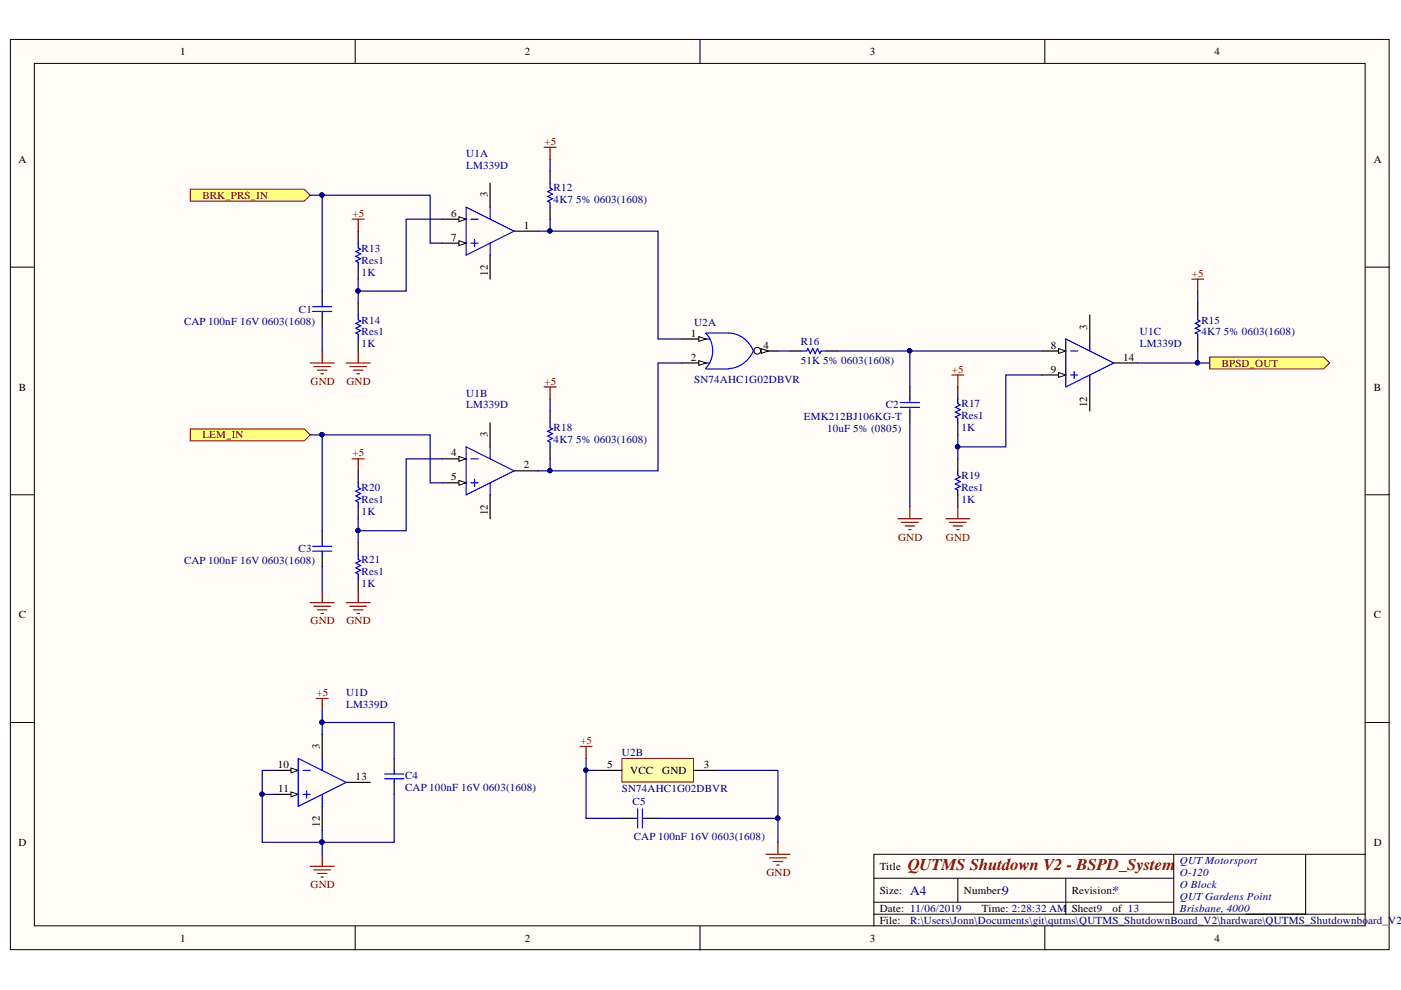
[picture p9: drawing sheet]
<svg xmlns="http://www.w3.org/2000/svg" width="297mm" height="210mm" viewBox="0 0 297 210" stroke-linecap="round" stroke-linejoin="round" font-family="sans-serif">
<defs><g id="words">
<text font-size="3.5" fill="#800000" x="192.4" y="184.5">QUTMS Shutdown V2 - BSPD_System</text>
<g font-size="2.8" fill="#000080">
<text x="193" y="189.7">A4</text>
<text x="212.5" y="189.7">9</text>
<text x="235.9" y="189.7">*</text>
</g>
<g font-size="2.3">
<text x="38.2" y="11.7">1</text>
<text x="111.3" y="11.7">2</text>
<text x="184.4" y="11.7">3</text>
<text x="257.5" y="11.7">4</text>
<text x="3.9" y="34.5">A</text>
<text x="291.3" y="34.5">A</text>
<text x="103.4" y="41.9" transform="rotate(-90 103.4 41.9)">3</text>
<text x="95.6" y="46">6</text>
<text x="95.6" y="51.1">7</text>
<text x="111" y="48.6">1</text>
<text x="103.4" y="58.4" transform="rotate(-90 103.4 58.4)">12</text>
<text x="146.5" y="71.4">1</text>
<text x="230.5" y="69.9" transform="rotate(-90 230.5 69.9)">3</text>
<text x="146.5" y="76.5">2</text>
<text x="161.9" y="73.9">4</text>
<text x="222.8" y="73.9">8</text>
<text x="238.1" y="76.5">14</text>
<text x="4" y="82.8">B</text>
<text x="222.8" y="79">9</text>
<text x="291.3" y="82.8">B</text>
<text x="230.5" y="86.4" transform="rotate(-90 230.5 86.4)">12</text>
<text x="103.4" y="92.7" transform="rotate(-90 103.4 92.7)">3</text>
<text x="95.6" y="96.8">4</text>
<text x="95.6" y="101.8">5</text>
<text x="111" y="99.3">2</text>
<text x="103.4" y="109.3" transform="rotate(-90 103.4 109.3)">12</text>
<text x="4" y="131.1">C</text>
<text x="291.3" y="131.1">C</text>
<text x="67.8" y="158.7" transform="rotate(-90 67.8 158.7)">3</text>
<text x="58.9" y="162.8">10</text>
<text x="59" y="168">11</text>
<text x="75.4" y="165.4">13</text>
<text x="128.7" y="162.8">5</text>
<text x="133.6" y="164.2">VCC</text>
<text x="140.4" y="164.2">GND</text>
<text x="149.2" y="162.8">3</text>
<text x="3.9" y="179.4">D</text>
<text x="67.8" y="175.3" transform="rotate(-90 67.8 175.3)">12</text>
<text x="291.3" y="179.4">D</text>
<text x="186.5" y="184.5">Title</text>
<text x="186.5" y="189.5">Size:</text>
<text x="204.4" y="189.5">Number:</text>
<text x="227.2" y="189.5">Revision:</text>
<text x="186.5" y="193.3">Date: 11/06/2019</text>
<text x="186.5" y="195.9">File:</text>
<text x="208.2" y="193.3">Time: 2:28:32 AM</text>
<text x="227.2" y="193.3">Sheet9</text>
<text x="235.9" y="193.3">of 13</text>
<text x="38.2" y="199.7">1</text>
<text x="111.3" y="199.7">2</text>
<text x="184.4" y="199.7">3</text>
<text x="257.5" y="199.7">4</text>
</g>
<g font-size="2.3" fill="#000080">
<text x="98.8" y="33.2">U1A</text>
<text x="98.8" y="35.8">LM339D</text>
<text x="117.4" y="40.6">R12</text>
<text x="117.4" y="43.1">4K7</text>
<text x="122.2" y="43.1">5% 0603(1608)</text>
<text x="76.7" y="53.4">R13</text>
<text x="76.7" y="58.4">1K</text>
<text x="76.7" y="55.9">Res1</text>
<text x="39" y="68.8">CAP 100nF 16V 0603(1608)</text>
<text x="63.4" y="66.3">C1</text>
<text x="76.7" y="68.6">R14</text>
<text x="76.7" y="71.1">Res1</text>
<text x="147.2" y="69.1">U2A</text>
<text x="241.7" y="71.1">U1C</text>
<text x="254.7" y="68.6">R15</text>
<text x="254.7" y="71.1">4K7</text>
<text x="259.5" y="71.1">5% 0603(1608)</text>
<text x="76.7" y="73.7">1K</text>
<text x="169.8" y="73.2">R16</text>
<text x="169.8" y="77.2">51K 5% 0603(1608)</text>
<text x="241.7" y="73.7">LM339D</text>
<text x="147.2" y="81.3">SN74AHC1G02DBVR</text>
<text x="98.8" y="84.1">U1B</text>
<text x="98.8" y="86.6">LM339D</text>
<text x="170.4" y="89.1">EMK212BJ106KG-T</text>
<text x="187.8" y="86.6">C2</text>
<text x="203.9" y="86.4">R17</text>
<text x="203.9" y="88.9">Res1</text>
<text x="117.4" y="91.4">R18</text>
<text x="117.4" y="94">4K7</text>
<text x="122.2" y="94">5% 0603(1608)</text>
<text x="175.3" y="91.7">10uF 5% (0805)</text>
<text x="203.9" y="91.4">1K</text>
<text x="203.9" y="101.6">R19</text>
<text x="76.7" y="104.2">R20</text>
<text x="76.7" y="106.7">Res1</text>
<text x="203.9" y="106.7">1K</text>
<text x="203.9" y="104.2">Res1</text>
<text x="76.7" y="109.3">1K</text>
<text x="39" y="119.7">CAP 100nF 16V 0603(1608)</text>
<text x="63.3" y="117.1">C3</text>
<text x="76.7" y="119.4">R21</text>
<text x="76.7" y="124.5">1K</text>
<text x="76.7" y="122">Res1</text>
<text x="73.4" y="147.6">U1D</text>
<text x="73.4" y="150.1">LM339D</text>
<text x="131.8" y="160.3">U2B</text>
<text x="85.9" y="165.2">C4</text>
<text x="85.9" y="167.7">CAP 100nF 16V 0603(1608)</text>
<text x="131.8" y="168">SN74AHC1G02DBVR</text>
<text x="134.1" y="170.8">C5</text>
<text x="134.4" y="178.1">CAP 100nF 16V 0603(1608)</text>
<text x="250.2" y="183.2">QUT Motorsport</text>
<text x="250.2" y="185.7">O-120</text>
<text x="250.2" y="188.3">O Block</text>
<text x="250.2" y="190.8">QUT Gardens Point</text>
<text x="193" y="195.9">R:\Users\Jonn\Documents\git\qutms\QUTMS_ShutdownBoard_V2\hardware\QUTMS_Shutdownbo</text>
<text x="250.2" y="193.3">Brisbane, 4000</text>
<text x="290.1" y="195.9">ard_V2\B</text>
</g>
<g font-size="2.3" fill="#800000">
<text x="115.4" y="30.7">+5</text>
<text x="42.9" y="42.1">BRK_PRS_IN</text>
<text x="74.7" y="46">+5</text>
<text x="252.7" y="58.7">+5</text>
<text x="259" y="77.7">BPSD_OUT</text>
<text x="65.8" y="81.5">GND</text>
<text x="73.5" y="81.5">GND</text>
<text x="115.4" y="81.5">+5</text>
<text x="201.8" y="79">+5</text>
<text x="42.9" y="93">LEM_IN</text>
<text x="74.7" y="96.8">+5</text>
<text x="190.4" y="114.6">GND</text>
<text x="200.6" y="114.6">GND</text>
<text x="65.8" y="132.4">GND</text>
<text x="73.5" y="132.4">GND</text>
<text x="67.1" y="147.6">+5</text>
<text x="123" y="157.7">+5</text>
<text x="162.5" y="185.7">GND</text>
<text x="65.8" y="188.3">GND</text>
</g>
</g></defs>
<g fill="#fffcf8" stroke="#000" stroke-width=".21">
<path d="M2.2 8.4h292.3v193h-292.3z"/>
<path d="M7.3 13.4h282.1v182.9h-282.1z"/>
</g>
<g fill="none" stroke="#000" stroke-width=".21">
<path d="M75.3 8.4v5M148.4 8.4v5M221.5 8.4v5M2.2 56.6h5.1M289.5 56.6h5.1M2.2 104.9h5.1M289.5 104.9h5.1M2.2 153.2h5.1M289.5 153.2h5.1M75.3 196.4v5.1M148.4 196.4v5.1M185.3 186.2h63.6"/>
<path d="M185.3 193.8h104.2M185.3 191.3h63.6M203.1 186.2v5.1M221.5 196.4v5.1M226 186.2v7.6M248.9 181.1v12.7M276.8 181.1h-91.5v15.3M289.5 181.1h-12.7v12.7"/>
</g>
<g fill="#ffff80" stroke="#800000" stroke-width=".21">
<path d="M256.5 75.7h24.1l1.3 1.3-1.3 1.2h-24.1z" fill-rule="evenodd"/>
<path d="M40.3 40.1h24.2l1.3 1.3-1.3 1.3h-24.2z" fill-rule="evenodd"/>
<path d="M40.3 90.9h24.2l1.3 1.3-1.3 1.3h-24.2z" fill-rule="evenodd"/>
</g>
<path d="M93.7 46.5h5.1M109 49h5.1" fill="none" stroke="#000" stroke-width=".25"/>
<path d="M97.3 46l1.5 .5-1.5 .5z" fill="#fffcf8"/>
<path d="M97.3 46l1.5 .5-1.5 .5z" fill="none" stroke="#000" stroke-width=".21"/>
<path d="M93.7 51.6h5.1" fill="none" stroke="#000" stroke-width=".25"/>
<path d="M97.3 51l1.5 .6-1.5 .5z" fill="#fffcf8"/>
<path d="M97.3 51l1.5 .6-1.5 .5z" fill="none" stroke="#000" stroke-width=".21"/>
<path d="M98.8 43.9l10.2 5.1-10.2 5.1zM99.8 46.5h1.6M99.8 51.6h1.6M100.6 50.8v1.5M103.9 43.9v2.6M103.9 51.6v2.5" fill="none" stroke="#00f" stroke-width=".25"/>
<path d="M103.9 38.9v5M103.9 54.1v5.1M93.7 97.3h5.1M109 99.8h5.1" fill="none" stroke="#000" stroke-width=".25"/>
<path d="M97.3 96.8l1.5 .5-1.5 .5z" fill="#fffcf8"/>
<path d="M97.3 96.8l1.5 .5-1.5 .5z" fill="none" stroke="#000" stroke-width=".21"/>
<path d="M93.7 102.4h5.1" fill="none" stroke="#000" stroke-width=".25"/>
<path d="M97.3 101.9l1.5 .5-1.5 .5z" fill="#fffcf8"/>
<path d="M97.3 101.9l1.5 .5-1.5 .5z" fill="none" stroke="#000" stroke-width=".21"/>
<path d="M98.8 94.7l10.2 5.1-10.2 5.1zM99.8 97.3h1.6M103.9 94.7v2.6M99.8 102.4h1.6M100.6 101.6v1.5M103.9 102.4v2.5" fill="none" stroke="#00f" stroke-width=".25"/>
<path d="M103.9 89.7v5M103.9 104.9v5.1M58.1 163.3h5.1" fill="none" stroke="#000" stroke-width=".25"/>
<path d="M61.7 162.8l1.5 .5-1.5 .6z" fill="#fffcf8"/>
<path d="M61.7 162.8l1.5 .5-1.5 .6z" fill="none" stroke="#000" stroke-width=".21"/>
<path d="M58.1 168.4h5.1" fill="none" stroke="#000" stroke-width=".25"/>
<path d="M61.7 167.9l1.5 .5-1.5 .5z" fill="#fffcf8"/>
<path d="M61.7 167.9l1.5 .5-1.5 .5z" fill="none" stroke="#000" stroke-width=".21"/>
<g fill="none" stroke="#000" stroke-width=".25">
<path d="M116.6 36.3v2.6M75.9 49v2.6M75.9 56.6v2.6M116.6 43.9v2.6M68.3 61.7v2.6M68.3 66.8v2.5M75.9 64.3v2.5M75.9 71.9v2.5M220.9 74.4h5.1M75.9 99.8v2.6M116.6 87.1v2.6M116.6 94.7v2.6"/>
<path d="M68.3 112.5v2.6M68.3 117.6v2.6M75.9 107.4v2.6M75.9 115.1v2.5M75.9 122.7v2.5M68.3 155.7v5.1M68.3 171v5M73.4 165.9h5.1"/>
</g>
<g fill="none" stroke="#00f" stroke-width=".25">
<path d="M116.6 38.9v1l.5 .2-1 .5 1 .5-1 .5 1 .6-1 .5 .5 .2v1M75.9 51.6v1l.6 .2-1.1 .5 1.1 .5-1.1 .5 1.1 .6-1.1 .5 .5 .2v1M66.3 65h4M66.3 66h4M68.3 64.3v.7M68.3 66v.8M75.9 66.8v1l.6 .3-1.1 .5 1.1 .5-1.1 .5 1.1 .5-1.1 .5 .5 .3v1M116.6 89.7v1l.5 .2-1 .5 1 .6-1 .5 1 .5-1 .5 .5 .2v1M66.3 115.8h4M66.3 116.9h4M68.3 115.1v.7M68.3 116.9v.7"/>
<path d="M75.9 102.4v1l.6 .2-1.1 .5 1.1 .6-1.1 .5 1.1 .5-1.1 .5 .5 .2v1M75.9 117.6v1l.6 .3-1.1 .5 1.1 .5-1.1 .5 1.1 .5-1.1 .5 .5 .3v1M63.2 160.8l10.2 5.1-10.2 5.1zM64.2 163.3h1.6M64.2 168.4h1.6M65 167.7v1.5M68.3 160.8v2.5M68.3 168.4v2.6"/>
</g>
<g fill="none" stroke="#800000" stroke-width=".25">
<path d="M115.4 31.2h2.5M116.6 31.2v2.6M74.7 46.5h2.5M75.9 46.5v2.5M65.8 77h5.1M66.5 77.7h3.6M67.3 78.5h2M68.1 79.2h.5M68.3 74.4v2.6M73.4 77h5.1M74.2 77.7h3.5M74.9 78.5h2.1"/>
<path d="M75.7 79.2h.5M75.9 74.4v2.6M74.7 97.3h2.5M75.9 97.3v2.5M115.4 82h2.5M116.6 82v2.6M65.8 127.8h5.1M66.5 128.5h3.6M67.3 129.3h2M68.1 130.1h.5M68.3 125.2v2.6M73.4 127.8h5.1"/>
<path d="M74.2 128.5h3.5M74.9 129.3h2.1M75.7 130.1h.5M75.9 125.2v2.6M67 148.1h2.6M68.3 148.1v2.5M65.8 183.7h5.1M66.5 184.4h3.6M67.3 185.2h2M68.1 186h.5M68.3 181.1v2.6"/>
</g>
<path d="M224.4 73.9l1.6 .5-1.6 .5z" fill="#fffcf8"/>
<path d="M224.4 73.9l1.6 .5-1.6 .5z" fill="none" stroke="#000" stroke-width=".21"/>
<path d="M220.9 79.5h5.1" fill="none" stroke="#000" stroke-width=".25"/>
<path d="M224.4 79l1.6 .5-1.6 .5z" fill="#fffcf8"/>
<path d="M224.4 79l1.6 .5-1.6 .5z" fill="none" stroke="#000" stroke-width=".21"/>
<path d="M159.9 74.4h5M231.1 66.8v5.1M236.1 77h5.1M231.1 82v5.1" fill="none" stroke="#000" stroke-width=".25"/>
<path d="M226 71.9l10.1 5.1-10.1 5zM227 74.4h1.5M227 79.5h1.5M227.7 78.7v1.6M231.1 71.9v2.5M231.1 79.5v2.5" fill="none" stroke="#00f" stroke-width=".25"/>
<circle cx="160.6" cy="74.4" r=".71" fill="#fffcf8" stroke="#000" stroke-width=".21"/>
<path d="M161.4 73.9l1.5 .5-1.5 .5z" fill="#fffcf8"/>
<path d="M161.4 73.9l1.5 .5-1.5 .5z" fill="none" stroke="#000" stroke-width=".21"/>
<path d="M144.6 71.9h5.1" fill="none" stroke="#000" stroke-width=".25"/>
<path d="M148.2 71.4l1.5 .5-1.5 .5z" fill="#fffcf8"/>
<path d="M148.2 71.4l1.5 .5-1.5 .5z" fill="none" stroke="#000" stroke-width=".21"/>
<path d="M144.6 77h5.1" fill="none" stroke="#000" stroke-width=".25"/>
<path d="M148.2 76.5l1.5 .5-1.5 .5z" fill="#fffcf8"/>
<path d="M148.2 76.5l1.5 .5-1.5 .5z" fill="none" stroke="#000" stroke-width=".21"/>
<path d="M149.6 70.7a5.4 5.4 0 0 1 0 7.4M149.7 70.6h4.8a6 6 0 0 1 5.3 3.9M149.7 71.9h.7M149.7 77h.7M149.7 78.2h4.8M159.8 74.4a6.1 6.1 0 0 1-5.3 3.7" fill="none" stroke="#00f" stroke-width=".25"/>
<path d="M131.9 160.8h15.1v5h-15.1z" fill="#ffffb0" stroke="#800000" stroke-width=".21"/>
<g fill="none" stroke="#000" stroke-width=".25">
<path d="M167.5 74.4h2.5M175.1 74.4h2.6M253.9 64.3v2.5M253.9 71.9v2.5M192.9 82v2.6M192.9 87.1v2.6M203.1 82v2.6M203.1 89.7v2.5M203.1 97.3v2.5M203.1 104.9v2.5M83.6 160.8v2.5M83.6 165.9v2.5"/>
<path d="M126.8 163.3h5.1M131.9 173.5h2.5M137 173.5h2.5M147.1 163.3h5.1"/>
</g>
<g fill="none" stroke="#800000" stroke-width=".25">
<path d="M252.7 59.2h2.5M253.9 59.2v2.5M201.8 79.5h2.6M203.1 79.5v2.5M190.4 110h5.1M191.1 110.8h3.6M191.9 111.5h2M192.7 112.3h.5M192.9 107.4v2.6M200.5 110h5.1M201.3 110.8h3.6M202.1 111.5h2"/>
<path d="M202.8 112.3h.5M203.1 107.4v2.6M123 158.3h2.5M124.3 158.3v2.5M164.9 178.6v2.5M162.4 181.1h5.1M163.2 181.9h3.5M163.9 182.7h2.1M164.7 183.4h.5"/>
</g>
<g fill="none" stroke="#00f" stroke-width=".25">
<path d="M170 74.4h1l.3-.5 .5 1 .5-1 .5 1 .5-1 .5 1 .3-.5h1M253.9 66.8v1l.5 .3-1 .5 1 .5-1 .5 1 .5-1 .5 .5 .3v1M190.9 85.3h4M190.9 86.4h4M192.9 84.6v.7M192.9 86.4v.7M203.1 84.6v1l.5 .3-1 .5 1 .5-1 .5 1 .5-1 .5 .5 .2v1.1M203.1 99.8v1l.5 .3-1 .5 1 .5-1 .5 1 .5-1 .5 .5 .3v1M81.5 164.1h4.1M81.5 165.1h4.1M83.6 163.3v.8M83.6 165.1v.8"/>
<path d="M134.4 173.5h.8M135.2 171.5v4M136.2 171.5v4M136.2 173.5h.8"/>
</g>
<g fill="none" stroke="#000080" stroke-width=".25">
<path d="M116.6 33.8v2.5M65.8 41.4h25.4v10.2h2.5M68.3 41.4v20.3M75.9 59.2v5.1M93.7 46.5h-7.6v15.2h-10.2M116.6 46.5v2.5h-2.5M116.6 49h22.9v22.9h5.1M68.3 69.3v5.1M144.6 77h-5.1v22.8h-22.9M164.9 74.4h2.6M177.7 74.4h43.2M192.9 74.4v7.6"/>
<path d="M220.9 79.5h-7.6v15.2h-10.2v2.6M241.2 77h12.7M253.9 74.4v2.6h2.6M253.9 61.7v2.6M65.8 92.2h25.4v10.2h2.5M68.3 92.2v20.3M93.7 97.3h-7.6v15.2h-10.2v2.6M116.6 97.3v2.5h-2.5M116.6 84.6v2.5M192.9 89.7v17.7M203.1 92.2v2.5M75.9 110v2.5"/>
<path d="M68.3 120.2v5M68.3 150.6v2.6h15.3v7.6M68.3 153.2v2.5M55.6 168.4h2.5M58.1 163.3h-2.5v15.3h12.7v2.5M83.6 168.4v10.2h-15.3v-2.6M124.3 160.8v2.5h2.5M124.3 163.3v10.2h7.6M139.5 173.5h25.4M152.2 163.3h12.7v15.3"/>
</g>
<g fill="#000080" stroke="#000080" stroke-width=".21">
<circle cx="68.3" cy="178.5" r=".46"/>
<circle cx="55.5" cy="168.4" r=".46"/>
<circle cx="75.9" cy="112.5" r=".46"/>
<circle cx="75.9" cy="61.7" r=".46"/>
<circle cx="68.3" cy="92.2" r=".46"/>
<circle cx="68.3" cy="41.3" r=".46"/>
<circle cx="116.6" cy="49" r=".46"/>
<circle cx="116.6" cy="99.8" r=".46"/>
<circle cx="124.2" cy="163.3" r=".46"/>
<circle cx="164.9" cy="173.5" r=".46"/>
<circle cx="68.3" cy="153.1" r=".46"/>
<circle cx="203" cy="94.7" r=".47"/>
<circle cx="192.9" cy="74.4" r=".46"/>
<circle cx="253.9" cy="76.9" r=".46"/>
</g>
<use href="#words"/>
</svg>
